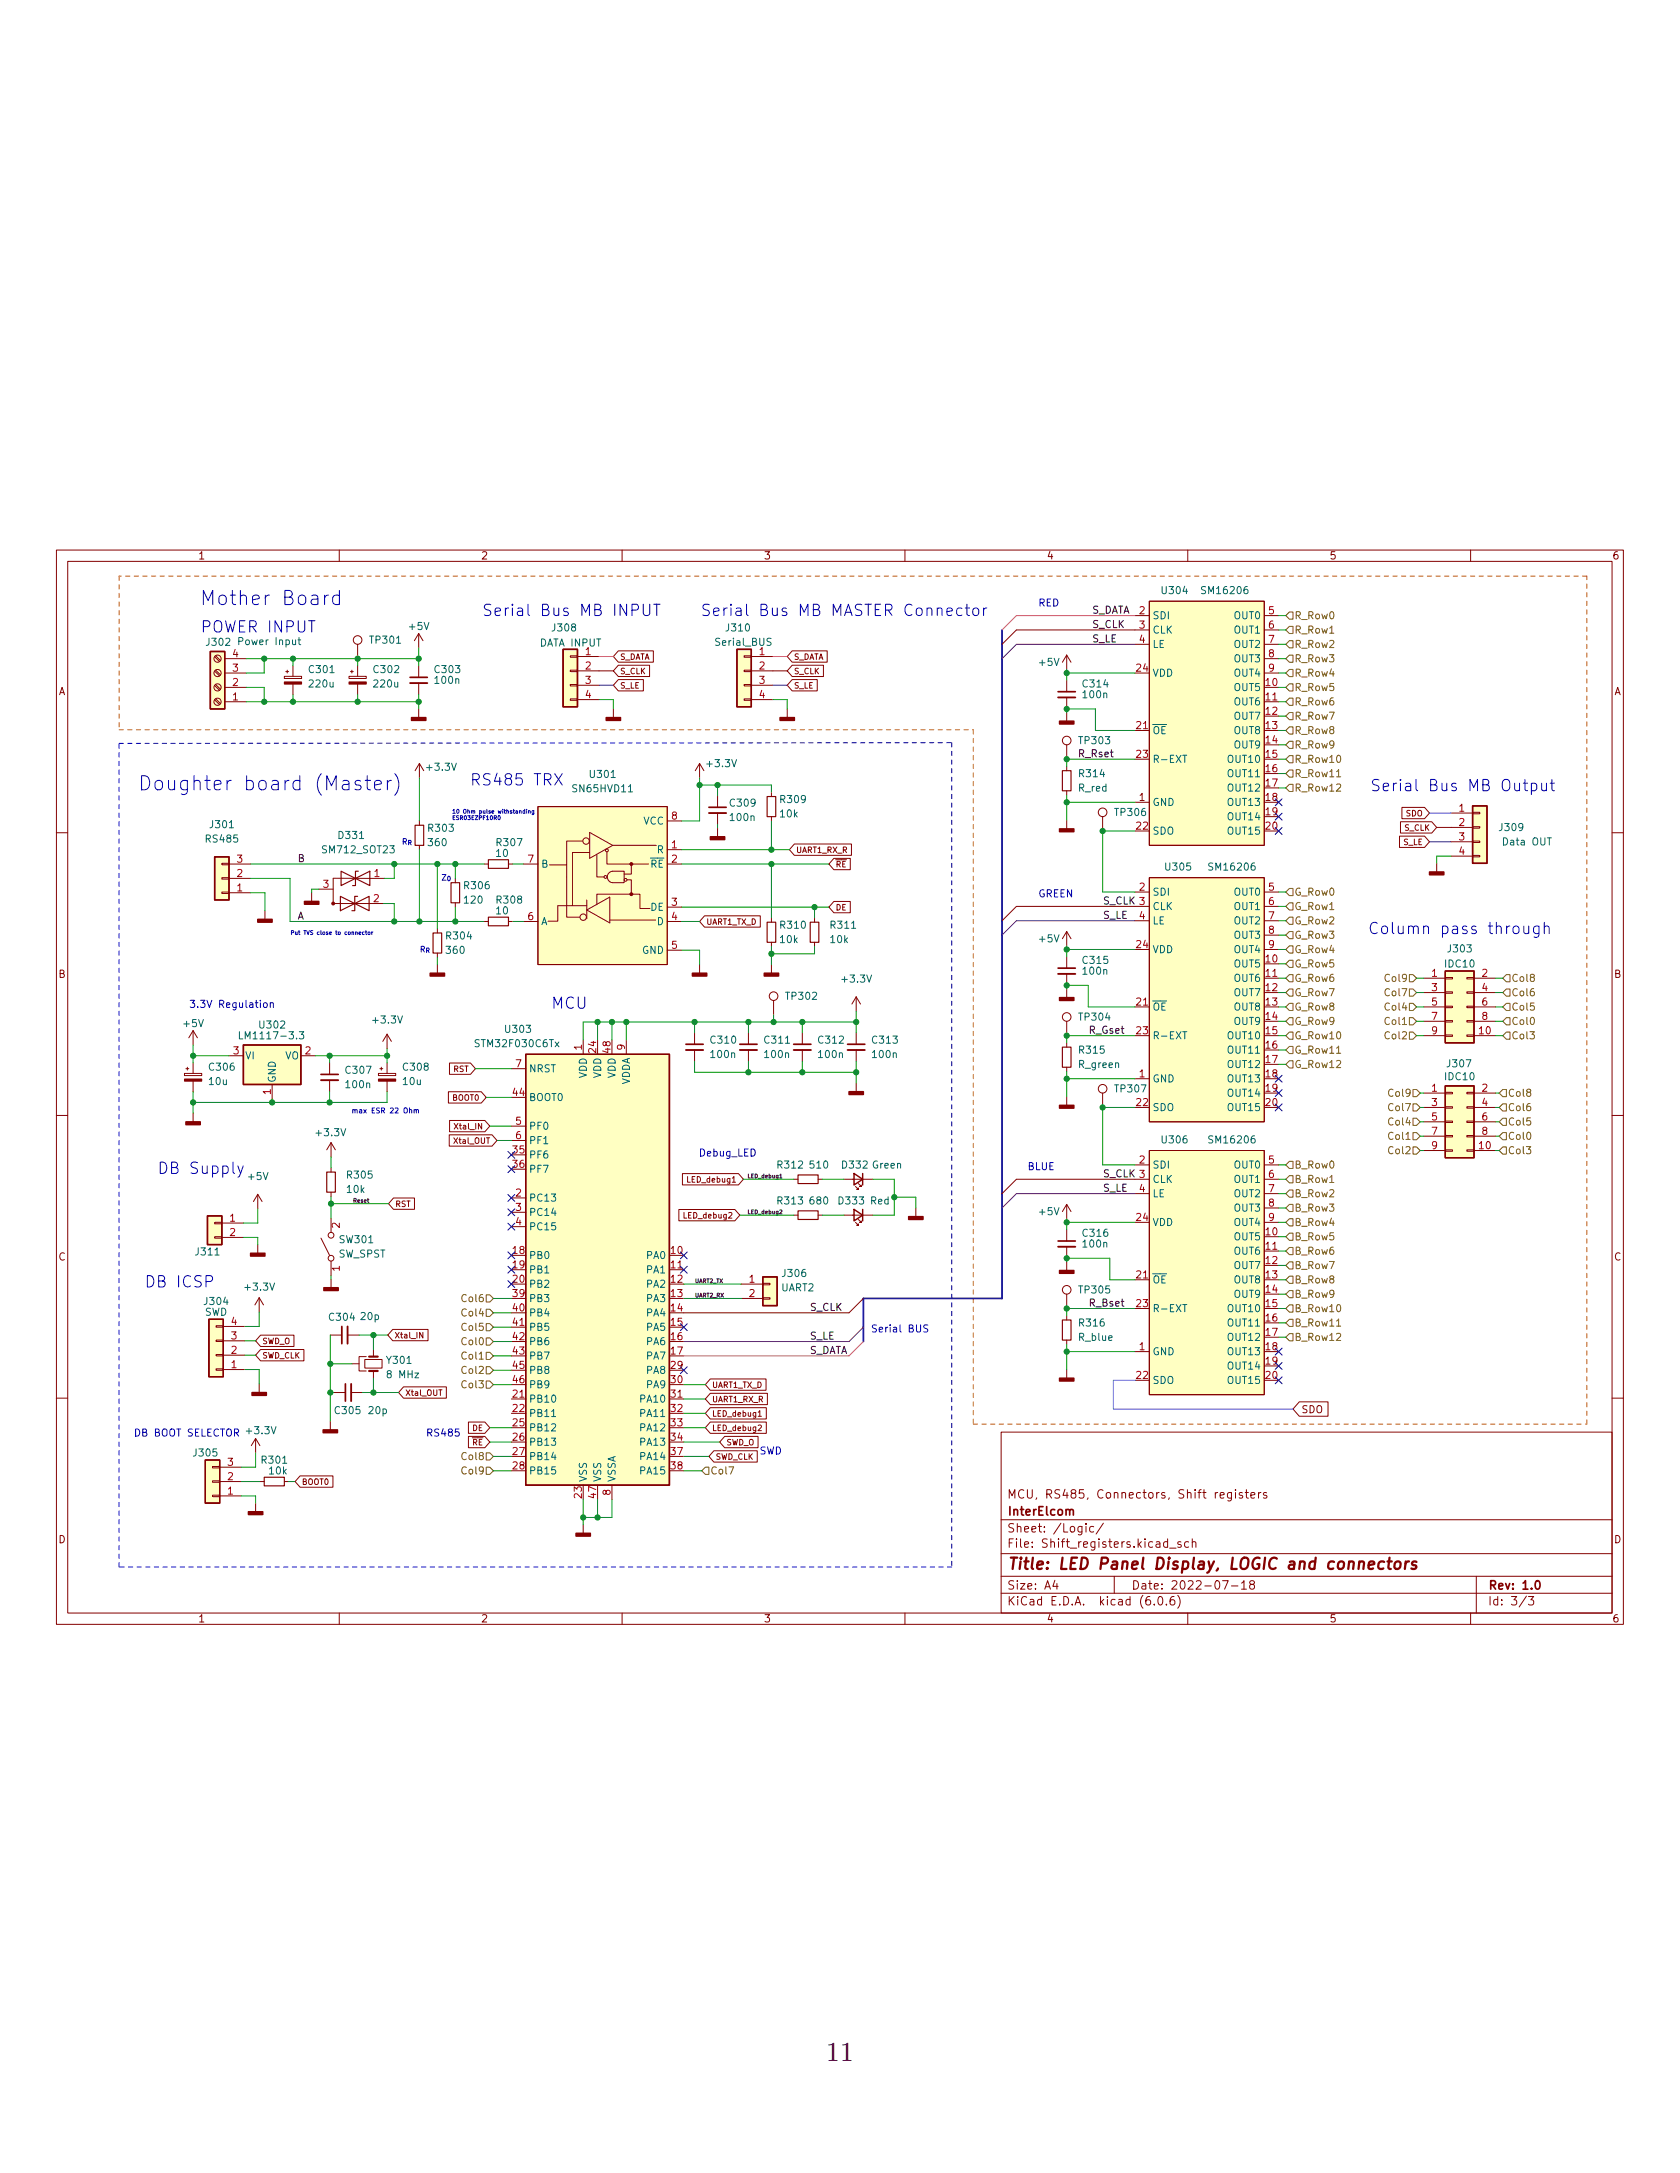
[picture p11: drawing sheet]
<svg xmlns="http://www.w3.org/2000/svg" width="216mm" height="279mm" viewBox="0 0 216 279" stroke-linecap="round" stroke-linejoin="round" font-family="sans-serif">
<defs><g id="words">
<text font-size="3.5" x="106.2" y="264.9">11</text>
<g font-size="2.5" fill="#0000c2">
<text x="25.6" y="77.8">Mother Board</text>
<text x="17.7" y="101.6">Doughter board (Master)</text>
</g>
<g font-size="2" fill="#0000c2">
<text x="25.7" y="81.3">POWER INPUT</text>
<text x="64.8" y="79.2">Serial Bus MB INPUT</text>
<text x="90" y="79.2">Serial Bus MB MASTER Connector</text>
<text x="60.4" y="101">RS485 TRX</text>
<text x="176" y="101.7">Serial Bus MB Output</text>
<text x="175.8" y="120.1">Column pass through</text>
<text x="70.8" y="129.7">MCU</text>
<text x="20.2" y="150.9">DB Supply</text>
<text x="18.5" y="165.5">DB ICSP</text>
</g>
<text font-size="2" fill="#840000" x="129.4" y="201.8">Title: LED Panel Display, LOGIC and connectors</text>
<g font-size="1.5" fill="#840000">
<text x="129.4" y="197">Sheet: /Logic/</text>
<text x="129.4" y="194.9">InterElcom</text>
<text x="129.4" y="192.7">MCU, RS485, Connectors, Shift registers</text>
<text x="129.4" y="199">File: Shift_registers.kicad_sch</text>
<text x="129.4" y="206.4">KiCad E.D.A. kicad (6.0.6)</text>
<text x="129.4" y="204.4">Size: A4</text>
<text x="145.4" y="204.4">Date: 2022-07-18</text>
<text x="191.2" y="204.4">Rev: 1.0</text>
<text x="191.2" y="206.4">Id: 3/3</text>
</g>
<g font-size="1.3" fill="#840000">
<text x="25.4" y="71.9">1</text>
<text x="61.8" y="71.9">2</text>
<text x="98.1" y="71.9">3</text>
<text x="134.5" y="71.9">4</text>
<text x="170.8" y="71.9">5</text>
<text x="207.2" y="71.9">6</text>
<text x="7.5" y="89.4">A</text>
<text x="207.4" y="89.4">A</text>
<text x="7.5" y="125.7">B</text>
<text x="207.4" y="125.7">B</text>
<text x="7.5" y="162.1">C</text>
<text x="207.4" y="162.1">C</text>
<text x="167.2" y="181.7">SDO</text>
<text x="7.5" y="198.4">D</text>
<text x="207.4" y="198.4">D</text>
<text x="25.4" y="208.6">1</text>
<text x="61.8" y="208.6">2</text>
<text x="98.1" y="208.6">3</text>
<text x="134.5" y="208.6">4</text>
<text x="170.8" y="208.6">5</text>
<text x="207.2" y="208.6">6</text>
</g>
<g font-size="1.3" fill="#0000c2">
<text x="133.4" y="78">RED</text>
<text x="133.4" y="115.4">GREEN</text>
<text x="24.3" y="129.6">3.3V Regulation</text>
<text x="90" y="148.7">Debug_LED</text>
<text x="132" y="150.4">BLUE</text>
<text x="111.9" y="171.3">Serial BUS</text>
<text x="17.2" y="184.7">DB BOOT SELECTOR</text>
<text x="55.3" y="184.7">RS485</text>
<text x="97.6" y="187">SWD</text>
</g>
<g font-size="1.3" fill="#006464">
<text x="149.4" y="76.4">U304</text>
<text x="154.6" y="76.4">SM16206</text>
<text x="26.6" y="83">J302</text>
<text x="30.9" y="82.9">Power Input</text>
<text x="47.6" y="82.8">TP301</text>
<text x="52.6" y="81">+5V</text>
<text x="69.4" y="83.1">DATA INPUT</text>
<text x="71.1" y="81.2">J308</text>
<text x="92.1" y="83">Serial_BUS</text>
<text x="93.4" y="81.2">J310</text>
<text x="148.1" y="79.6">SDI</text>
<text x="148.1" y="81.5">CLK</text>
<text x="148.1" y="83.3">LE</text>
<text x="158.7" y="79.6">OUT0</text>
<text x="158.7" y="81.5">OUT1</text>
<text x="158.7" y="83.3">OUT2</text>
<text x="39.8" y="86.5">C301</text>
<text x="39.8" y="88.4">220u</text>
<text x="48.1" y="86.5">C302</text>
<text x="48.1" y="88.4">220u</text>
<text x="56" y="86.5">C303</text>
<text x="56" y="87.9">100n</text>
<text x="133.6" y="85.6">+5V</text>
<text x="139.2" y="88.4">C314</text>
<text x="139.3" y="89.8">100n</text>
<text x="148.1" y="87">VDD</text>
<text x="158.7" y="88.8">OUT5</text>
<text x="158.7" y="85.2">OUT3</text>
<text x="158.7" y="87">OUT4</text>
<text x="138.8" y="95.7">TP303</text>
<text x="148.1" y="94.4">~{OE}</text>
<text x="158.7" y="90.7">OUT6</text>
<text x="158.7" y="92.5">OUT7</text>
<text x="158.7" y="94.4">OUT8</text>
<text x="55" y="99.1">+3.3V</text>
<text x="73.8" y="101.9">SN65HVD11</text>
<text x="75.9" y="100">U301</text>
<text x="91" y="98.6">+3.3V</text>
<text x="138.6" y="101.8">R_red</text>
<text x="138.8" y="99.9">R314</text>
<text x="148.1" y="98.1">R-EXT</text>
<text x="158" y="98.1">OUT10</text>
<text x="158" y="99.9">OUT11</text>
<text x="158" y="101.8">OUT12</text>
<text x="158.7" y="96.2">OUT9</text>
<text x="27.1" y="106.5">J301</text>
<text x="43.6" y="107.9">D331</text>
<text x="55.1" y="106.9">R303</text>
<text x="82.7" y="106">VCC</text>
<text x="93.9" y="103.7">C309</text>
<text x="93.9" y="105.6">100n</text>
<text x="100.3" y="105.1">10k</text>
<text x="100.4" y="103.2">R309</text>
<text x="143.4" y="104.9">TP306</text>
<text x="148.1" y="103.6">GND</text>
<text x="148.1" y="107.3">SDO</text>
<text x="158" y="103.6">OUT13</text>
<text x="158" y="105.5">OUT14</text>
<text x="158" y="107.3">OUT15</text>
<text x="192.8" y="106.8">J309</text>
<text x="26.5" y="108.3">RS485</text>
<text x="41.6" y="109.7">SM712_SOT23</text>
<text x="55.1" y="108.8">360</text>
<text x="63.8" y="110.2">10</text>
<text x="63.9" y="108.8">R307</text>
<text x="69.5" y="111.6">B</text>
<text x="82.6" y="111.6">~{RE}</text>
<text x="84.5" y="109.7">R</text>
<text x="149.9" y="111.9">U305</text>
<text x="155.6" y="111.9">SM16206</text>
<text x="193.3" y="108.7">Data OUT</text>
<text x="59.7" y="114.3">R306</text>
<text x="59.7" y="116.2">120</text>
<text x="63.8" y="117.6">10</text>
<text x="63.9" y="116.2">R308</text>
<text x="69.5" y="118.9">A</text>
<text x="83.6" y="117.1">DE</text>
<text x="84.5" y="118.9">D</text>
<text x="100.4" y="119.4">R310</text>
<text x="106.8" y="119.4">R311</text>
<text x="148.1" y="115.2">SDI</text>
<text x="148.1" y="117">CLK</text>
<text x="148.1" y="118.9">LE</text>
<text x="158.7" y="115.2">OUT0</text>
<text x="158.7" y="117">OUT1</text>
<text x="158.7" y="118.9">OUT2</text>
<text x="57.4" y="120.8">R304</text>
<text x="57.4" y="122.6">360</text>
<text x="82.5" y="122.6">GND</text>
<text x="100.3" y="121.3">10k</text>
<text x="106.8" y="121.3">10k</text>
<text x="133.6" y="121.2">+5V</text>
<text x="139.2" y="123.9">C315</text>
<text x="139.3" y="125.3">100n</text>
<text x="148.1" y="122.5">VDD</text>
<text x="158.7" y="124.4">OUT5</text>
<text x="158.7" y="120.7">OUT3</text>
<text x="158.7" y="122.5">OUT4</text>
<text x="185.8" y="124.4">IDC10</text>
<text x="186.2" y="122.5">J303</text>
<text x="48" y="131.6">+3.3V</text>
<text x="101.1" y="128.5">TP302</text>
<text x="108.3" y="126.3">+3.3V</text>
<text x="138.8" y="131.2">TP304</text>
<text x="148.1" y="129.9">~{OE}</text>
<text x="158.7" y="126.2">OUT6</text>
<text x="158.7" y="128.1">OUT7</text>
<text x="158.7" y="129.9">OUT8</text>
<text x="158.7" y="131.8">OUT9</text>
<text x="23.7" y="132.1">+5V</text>
<text x="27" y="137.7">C306</text>
<text x="31.4" y="133.6">LM1117-3.3</text>
<text x="31.5" y="136.2">VI</text>
<text x="33.4" y="132.2">U302</text>
<text x="36.6" y="136.2">VO</text>
<text x="51.9" y="137.7">C308</text>
<text x="61.3" y="134.6">STM32F030C6Tx</text>
<text x="65" y="132.8">U303</text>
<text x="67.9" y="137.9">NRST</text>
<text x="91.4" y="134.2">C310</text>
<text x="91.4" y="136">100n</text>
<text x="98.3" y="134.2">C311</text>
<text x="98.4" y="136">100n</text>
<text x="105.3" y="134.2">C312</text>
<text x="105.3" y="136">100n</text>
<text x="112.2" y="134.2">C313</text>
<text x="112.2" y="136">100n</text>
<text x="138.7" y="137.3">R_green</text>
<text x="138.8" y="135.5">R315</text>
<text x="148.1" y="133.6">R-EXT</text>
<text x="158" y="133.6">OUT10</text>
<text x="158" y="135.5">OUT11</text>
<text x="158" y="137.3">OUT12</text>
<text x="186.1" y="137.2">J307</text>
<text x="26.9" y="139.5">10u</text>
<text x="35.4" y="139.3" transform="rotate(-90 35.4 139.3)">GND</text>
<text x="44.5" y="138.1">C307</text>
<text x="44.5" y="139.9">100n</text>
<text x="51.8" y="139.5">10u</text>
<text x="67.9" y="141.6">BOOT0</text>
<text x="75.4" y="138.6" transform="rotate(-90 75.4 138.6)">VDD</text>
<text x="77.3" y="138.6" transform="rotate(-90 77.3 138.6)">VDD</text>
<text x="79.1" y="138.6" transform="rotate(-90 79.1 138.6)">VDD</text>
<text x="80.9" y="139.6" transform="rotate(-90 80.9 139.6)">VDDA</text>
<text x="143.4" y="140.5">TP307</text>
<text x="148.1" y="139.2">GND</text>
<text x="148.1" y="142.9">SDO</text>
<text x="158" y="139.2">OUT13</text>
<text x="158" y="141">OUT14</text>
<text x="158" y="142.9">OUT15</text>
<text x="185.8" y="138.9">IDC10</text>
<text x="40.8" y="146.1">+3.3V</text>
<text x="67.9" y="148.9">PF6</text>
<text x="67.9" y="145.3">PF0</text>
<text x="67.9" y="147.1">PF1</text>
<text x="149.4" y="147">U306</text>
<text x="155.6" y="147">SM16206</text>
<text x="32" y="151.7">+5V</text>
<text x="44.6" y="153.4">10k</text>
<text x="44.7" y="151.5">R305</text>
<text x="67.9" y="154.5">PC13</text>
<text x="67.9" y="150.8">PF7</text>
<text x="100" y="154.9">R313</text>
<text x="100" y="150.2">R312</text>
<text x="104.2" y="154.9">680</text>
<text x="104.2" y="150.2">510</text>
<text x="107.8" y="154.9">D333</text>
<text x="108.3" y="150.2">D332 Green</text>
<text x="111.9" y="154.9">Red</text>
<text x="148.1" y="150.2">SDI</text>
<text x="148.1" y="152.1">CLK</text>
<text x="148.1" y="153.9">LE</text>
<text x="158.7" y="150.2">OUT0</text>
<text x="158.7" y="152.1">OUT1</text>
<text x="158.7" y="153.9">OUT2</text>
<text x="158.7" y="155.8">OUT3</text>
<text x="25.2" y="161.4">J311</text>
<text x="43.5" y="161.7">SW_SPST</text>
<text x="43.7" y="159.8">SW301</text>
<text x="67.9" y="161.9">PB0</text>
<text x="67.9" y="156.3">PC14</text>
<text x="67.9" y="158.2">PC15</text>
<text x="83.2" y="161.9">PA0</text>
<text x="133.6" y="156.2">+5V</text>
<text x="139.2" y="159">C316</text>
<text x="139.3" y="160.4">100n</text>
<text x="148.1" y="157.6">VDD</text>
<text x="158.7" y="159.5">OUT5</text>
<text x="158.7" y="161.3">OUT6</text>
<text x="158.7" y="157.6">OUT4</text>
<text x="26.3" y="167.8">J304</text>
<text x="31.6" y="165.9">+3.3V</text>
<text x="67.9" y="163.7">PB1</text>
<text x="67.9" y="165.6">PB2</text>
<text x="67.9" y="167.4">PB3</text>
<text x="83.2" y="163.7">PA1</text>
<text x="83.2" y="165.6">PA2</text>
<text x="83.2" y="167.4">PA3</text>
<text x="100.4" y="166">UART2</text>
<text x="100.6" y="164.2">J306</text>
<text x="138.8" y="166.3">TP305</text>
<text x="148.1" y="165">~{OE}</text>
<text x="158.7" y="163.2">OUT7</text>
<text x="158.7" y="165">OUT8</text>
<text x="158.7" y="166.9">OUT9</text>
<text x="26.3" y="169.2">SWD</text>
<text x="42.4" y="169.8">C304</text>
<text x="46.4" y="169.7">20p</text>
<text x="67.9" y="169.3">PB4</text>
<text x="67.9" y="171.1">PB5</text>
<text x="67.9" y="173">PB6</text>
<text x="83.2" y="169.3">PA4</text>
<text x="83.2" y="171.1">PA5</text>
<text x="83.2" y="173">PA6</text>
<text x="138.7" y="172.4">R_blue</text>
<text x="138.8" y="170.6">R316</text>
<text x="148.1" y="168.7">R-EXT</text>
<text x="158" y="168.7">OUT10</text>
<text x="158" y="170.6">OUT11</text>
<text x="158" y="172.4">OUT12</text>
<text x="49.8" y="175.4">Y301</text>
<text x="49.9" y="177.2">8 MHz</text>
<text x="67.9" y="174.8">PB7</text>
<text x="67.9" y="176.6">PB8</text>
<text x="67.9" y="178.5">PB9</text>
<text x="83.2" y="174.8">PA7</text>
<text x="83.2" y="176.6">PA8</text>
<text x="83.2" y="178.5">PA9</text>
<text x="148.1" y="174.2">GND</text>
<text x="148.1" y="177.9">SDO</text>
<text x="158" y="174.2">OUT13</text>
<text x="158" y="176.1">OUT14</text>
<text x="158" y="177.9">OUT15</text>
<text x="31.8" y="184.4">+3.3V</text>
<text x="43.1" y="181.8">C305</text>
<text x="47.4" y="181.8">20p</text>
<text x="67.9" y="180.3">PB10</text>
<text x="67.9" y="182.2">PB11</text>
<text x="67.9" y="184">PB12</text>
<text x="67.9" y="185.9">PB13</text>
<text x="82.4" y="180.3">PA10</text>
<text x="82.4" y="182.2">PA11</text>
<text x="82.4" y="184">PA12</text>
<text x="82.4" y="185.9">PA13</text>
<text x="25" y="187.3">J305</text>
<text x="33.7" y="188.2">R301</text>
<text x="34.6" y="189.6">10k</text>
<text x="67.9" y="187.7">PB14</text>
<text x="67.9" y="189.6">PB15</text>
<text x="75.4" y="190.6" transform="rotate(-90 75.4 190.6)">VSS</text>
<text x="77.3" y="190.6" transform="rotate(-90 77.3 190.6)">VSS</text>
<text x="79.1" y="190.6" transform="rotate(-90 79.1 190.6)">VSSA</text>
<text x="82.4" y="187.7">PA14</text>
<text x="82.4" y="189.6">PA15</text>
</g>
<g font-size="1.3" fill="#0f0f0f">
<text x="140.3" y="80.7">S_CLK</text>
<text x="140.3" y="78.9">S_DATA</text>
<text x="140.3" y="82.6">S_LE</text>
<text x="138.5" y="97.4">R_Rset</text>
<text x="38.2" y="110.8">B</text>
<text x="38.2" y="118.2">A</text>
<text x="141.7" y="118.1">S_LE</text>
<text x="141.7" y="116.3">S_CLK 3</text>
<text x="139.9" y="132.9">R_Gset</text>
<text x="141.7" y="153.2">S_LE</text>
<text x="141.7" y="151.4">S_CLK 3</text>
<text x="139.9" y="168">R_Bset</text>
<text x="104" y="168.5">S_CLK</text>
<text x="104" y="172.2">S_LE</text>
<text x="104" y="174.1">S_DATA</text>
</g>
<g font-size="1.3" fill="#a90000">
<text x="146.4" y="79">2</text>
<text x="146.4" y="80.8">3</text>
<text x="146.4" y="82.7">4</text>
<text x="163" y="79">5</text>
<text x="163" y="80.8">6</text>
<text x="163" y="82.7">7</text>
<text x="29.9" y="88.2">2</text>
<text x="29.9" y="86.4">3</text>
<text x="29.9" y="84.5">4</text>
<text x="75.2" y="84.2">1</text>
<text x="75.2" y="86.1">2</text>
<text x="75.2" y="87.9">3</text>
<text x="75.2" y="89.8">4</text>
<text x="97.6" y="84.2">1</text>
<text x="97.6" y="86.1">2</text>
<text x="97.6" y="87.9">3</text>
<text x="97.6" y="89.8">4</text>
<text x="146.1" y="86.4">24</text>
<text x="162.7" y="88.2">10</text>
<text x="163" y="84.5">8</text>
<text x="163" y="86.4">9</text>
<text x="29.9" y="90">1</text>
<text x="146.1" y="93.7">21</text>
<text x="162.7" y="90">11</text>
<text x="162.7" y="91.9">12</text>
<text x="162.7" y="93.7">13</text>
<text x="162.7" y="95.6">14</text>
<text x="146.1" y="97.4">23</text>
<text x="162.7" y="97.4">15</text>
<text x="162.7" y="99.3">16</text>
<text x="162.7" y="101.1">17</text>
<text x="86.3" y="105.4">8</text>
<text x="146.1" y="106.7">22</text>
<text x="146.4" y="103">1</text>
<text x="162.7" y="103">18</text>
<text x="162.7" y="104.8">19</text>
<text x="162.7" y="106.7">20</text>
<text x="187.5" y="104.4">1</text>
<text x="187.5" y="106.2">2</text>
<text x="30.5" y="112.8">2</text>
<text x="30.5" y="110.9">3</text>
<text x="48.1" y="112.8">1</text>
<text x="67.9" y="110.9">7</text>
<text x="86.3" y="109.1">1</text>
<text x="86.3" y="110.9">2</text>
<text x="187.5" y="108">3</text>
<text x="187.5" y="109.9">4</text>
<text x="30.5" y="114.6">1</text>
<text x="41.5" y="114.1">3</text>
<text x="48" y="116">2</text>
<text x="67.9" y="118.3">6</text>
<text x="86.3" y="116.5">3</text>
<text x="86.3" y="118.3">4</text>
<text x="146.4" y="114.5">2</text>
<text x="146.4" y="118.2">4</text>
<text x="163" y="114.5">5</text>
<text x="163" y="116.4">6</text>
<text x="163" y="118.2">7</text>
<text x="86.3" y="122">5</text>
<text x="146.1" y="121.9">24</text>
<text x="162.7" y="123.7">10</text>
<text x="162.7" y="125.6">11</text>
<text x="163" y="120.1">8</text>
<text x="163" y="121.9">9</text>
<text x="184" y="125.6">1</text>
<text x="190.5" y="125.6">2</text>
<text x="146.1" y="129.3">21</text>
<text x="162.7" y="127.4">12</text>
<text x="162.7" y="129.3">13</text>
<text x="162.7" y="131.1">14</text>
<text x="184" y="127.4">3</text>
<text x="184" y="129.3">5</text>
<text x="184" y="131.1">7</text>
<text x="190.5" y="127.4">4</text>
<text x="190.5" y="129.3">6</text>
<text x="190.5" y="131.1">8</text>
<text x="30" y="135.6">3</text>
<text x="39.2" y="135.6">2</text>
<text x="66.3" y="137.2">7</text>
<text x="74.8" y="135" transform="rotate(-90 74.8 135)">1</text>
<text x="76.6" y="135.4" transform="rotate(-90 76.6 135.4)">24</text>
<text x="78.5" y="135.4" transform="rotate(-90 78.5 135.4)">48</text>
<text x="80.3" y="135" transform="rotate(-90 80.3 135)">9</text>
<text x="146.1" y="133">23</text>
<text x="162.7" y="133">15</text>
<text x="162.7" y="134.8">16</text>
<text x="162.7" y="136.7">17</text>
<text x="184" y="133">9</text>
<text x="190.1" y="133">10</text>
<text x="34.8" y="140.7" transform="rotate(-90 34.8 140.7)">1</text>
<text x="65.9" y="140.9">44</text>
<text x="146.1" y="142.2">22</text>
<text x="146.4" y="138.5">1</text>
<text x="162.7" y="138.5">18</text>
<text x="162.7" y="140.4">19</text>
<text x="162.7" y="142.2">20</text>
<text x="184" y="140.4">1</text>
<text x="184" y="142.2">3</text>
<text x="190.5" y="140.4">2</text>
<text x="190.5" y="142.2">4</text>
<text x="65.9" y="148.3">35</text>
<text x="66.3" y="144.6">5</text>
<text x="66.3" y="146.5">6</text>
<text x="146.4" y="149.6">2</text>
<text x="163" y="149.6">5</text>
<text x="184" y="144.1">5</text>
<text x="184" y="145.9">7</text>
<text x="184" y="147.7">9</text>
<text x="190.1" y="147.7">10</text>
<text x="190.5" y="144.1">6</text>
<text x="190.5" y="145.9">8</text>
<text x="65.9" y="150.1">36</text>
<text x="66.3" y="153.8">2</text>
<text x="66.3" y="155.7">3</text>
<text x="146.4" y="153.3">4</text>
<text x="163" y="151.4">6</text>
<text x="163" y="153.3">7</text>
<text x="163" y="155.1">8</text>
<text x="29.5" y="157.1">1</text>
<text x="29.5" y="158.9">2</text>
<text x="43.7" y="157.9" transform="rotate(-90 43.7 157.9)">2</text>
<text x="65.9" y="161.2">18</text>
<text x="66.3" y="157.5">4</text>
<text x="86.2" y="161.2">10</text>
<text x="146.1" y="157">24</text>
<text x="162.7" y="158.8">10</text>
<text x="162.7" y="160.7">11</text>
<text x="163" y="157">9</text>
<text x="43.7" y="163.4" transform="rotate(-90 43.7 163.4)">1</text>
<text x="65.9" y="163.1">19</text>
<text x="65.9" y="164.9">20</text>
<text x="65.9" y="166.8">39</text>
<text x="86.2" y="163.1">11</text>
<text x="86.2" y="164.9">12</text>
<text x="86.2" y="166.8">13</text>
<text x="96.3" y="164.9">1</text>
<text x="96.3" y="166.8">2</text>
<text x="146.1" y="164.4">21</text>
<text x="162.7" y="162.5">12</text>
<text x="162.7" y="164.4">13</text>
<text x="162.7" y="166.2">14</text>
<text x="29.7" y="172.2">3</text>
<text x="29.7" y="170.4">4</text>
<text x="65.9" y="168.6">40</text>
<text x="65.9" y="170.5">41</text>
<text x="65.9" y="172.3">42</text>
<text x="86.2" y="168.6">14</text>
<text x="86.2" y="170.5">15</text>
<text x="86.2" y="172.3">16</text>
<text x="146.1" y="168.1">23</text>
<text x="146.4" y="173.6">1</text>
<text x="162.7" y="168.1">15</text>
<text x="162.7" y="169.9">16</text>
<text x="162.7" y="171.8">17</text>
<text x="162.7" y="173.6">18</text>
<text x="29.7" y="175.9">1</text>
<text x="29.7" y="174.1">2</text>
<text x="65.9" y="179.7">21</text>
<text x="65.9" y="174.2">43</text>
<text x="65.9" y="176">45</text>
<text x="65.9" y="177.8">46</text>
<text x="86.2" y="174.2">17</text>
<text x="86.2" y="176">29</text>
<text x="86.2" y="177.8">30</text>
<text x="86.2" y="179.7">31</text>
<text x="146.1" y="177.3">22</text>
<text x="162.7" y="175.4">19</text>
<text x="162.7" y="177.3">20</text>
<text x="65.9" y="181.5">22</text>
<text x="65.9" y="183.4">25</text>
<text x="65.9" y="185.2">26</text>
<text x="86.2" y="181.5">32</text>
<text x="86.2" y="183.4">33</text>
<text x="86.2" y="185.2">34</text>
<text x="29.3" y="190.3">2</text>
<text x="29.3" y="188.5">3</text>
<text x="65.9" y="187.1">27</text>
<text x="65.9" y="188.9">28</text>
<text x="86.2" y="187.1">37</text>
<text x="86.2" y="188.9">38</text>
<text x="29.3" y="192.2">1</text>
<text x="74.8" y="192.6" transform="rotate(-90 74.8 192.6)">23</text>
<text x="76.6" y="192.6" transform="rotate(-90 76.6 192.6)">47</text>
<text x="78.5" y="192.2" transform="rotate(-90 78.5 192.2)">8</text>
</g>
<g font-size="1.3" fill="#725600">
<text x="166.3" y="81.5">R_Row1</text>
<text x="166.3" y="83.3">R_Row2</text>
<text x="166.3" y="79.6">R_Row0</text>
<text x="166.3" y="85.2">R_Row3</text>
<text x="166.3" y="87">R_Row4</text>
<text x="166.3" y="88.8">R_Row5</text>
<text x="166.3" y="94.4">R_Row8</text>
<text x="166.3" y="92.5">R_Row7</text>
<text x="166.3" y="90.7">R_Row6</text>
<text x="166.3" y="101.8">R_Row12</text>
<text x="166.3" y="96.2">R_Row9</text>
<text x="166.3" y="99.9">R_Row11</text>
<text x="166.3" y="98.1">R_Row10</text>
<text x="166.3" y="118.9">G_Row2</text>
<text x="166.3" y="115.2">G_Row0</text>
<text x="166.3" y="117">G_Row1</text>
<text x="166.3" y="124.4">G_Row5</text>
<text x="166.3" y="120.7">G_Row3</text>
<text x="166.3" y="122.5">G_Row4</text>
<text x="166.3" y="128.1">G_Row7</text>
<text x="166.3" y="131.8">G_Row9</text>
<text x="166.3" y="126.2">G_Row6</text>
<text x="166.3" y="129.9">G_Row8</text>
<text x="178.2" y="129.9">Col4</text>
<text x="178.2" y="131.8">Col1</text>
<text x="178.2" y="126.2">Col9</text>
<text x="178.2" y="128.1">Col7</text>
<text x="194.2" y="128.1">Col6</text>
<text x="194.2" y="131.8">Col0</text>
<text x="194.2" y="129.9">Col5</text>
<text x="194.2" y="126.2">Col8</text>
<text x="166.3" y="133.6">G_Row10</text>
<text x="166.3" y="135.5">G_Row11</text>
<text x="166.3" y="137.3">G_Row12</text>
<text x="178.2" y="133.6">Col2</text>
<text x="194.2" y="133.6">Col3</text>
<text x="178.7" y="142.9">Col7</text>
<text x="178.7" y="141">Col9</text>
<text x="193.7" y="142.9">Col6</text>
<text x="193.7" y="141">Col8</text>
<text x="178.7" y="144.7">Col4</text>
<text x="178.7" y="148.4">Col2</text>
<text x="178.7" y="146.5">Col1</text>
<text x="193.7" y="144.7">Col5</text>
<text x="193.7" y="148.4">Col3</text>
<text x="193.7" y="146.5">Col0</text>
<text x="166.3" y="150.2">B_Row0</text>
<text x="166.3" y="155.8">B_Row3</text>
<text x="166.3" y="153.9">B_Row2</text>
<text x="166.3" y="152.1">B_Row1</text>
<text x="166.3" y="157.6">B_Row4</text>
<text x="166.3" y="159.5">B_Row5</text>
<text x="166.3" y="161.3">B_Row6</text>
<text x="59.6" y="167.4">Col6</text>
<text x="166.3" y="163.2">B_Row7</text>
<text x="166.3" y="165">B_Row8</text>
<text x="166.3" y="166.9">B_Row9</text>
<text x="59.6" y="173">Col0</text>
<text x="59.6" y="169.3">Col4</text>
<text x="59.6" y="171.1">Col5</text>
<text x="166.3" y="170.6">B_Row11</text>
<text x="166.3" y="172.4">B_Row12</text>
<text x="166.3" y="168.7">B_Row10</text>
<text x="59.6" y="174.8">Col1</text>
<text x="59.6" y="176.6">Col2</text>
<text x="59.6" y="178.5">Col3</text>
<text x="59.6" y="187.7">Col8</text>
<text x="59.6" y="189.6">Col9</text>
<text x="91.2" y="189.6">Col7</text>
</g>
<g font-size="1" fill="#840000">
<text x="79.6" y="86.7">S_CLK</text>
<text x="79.6" y="88.5">S_LE</text>
<text x="79.6" y="84.8">S_DATA</text>
<text x="102" y="84.8">S_DATA</text>
<text x="102" y="88.5">S_LE</text>
<text x="102" y="86.7">S_CLK</text>
<text x="180.5" y="106.8">S_CLK</text>
<text x="180.7" y="105">SDO</text>
<text x="102.3" y="109.7">UART1_RX_R</text>
<text x="107.3" y="111.5">~{RE}</text>
<text x="180.4" y="108.6">S_LE</text>
<text x="90.7" y="118.9">UART1_TX_D</text>
<text x="107.3" y="117.1">DE</text>
<text x="58.3" y="137.8">RST</text>
<text x="58.2" y="141.5">BOOT0</text>
<text x="58.5" y="147.1">Xtal_OUT</text>
<text x="58.7" y="145.2">Xtal_IN</text>
<text x="50.7" y="155.2">RST</text>
<text x="88.5" y="152">LED_debug1</text>
<text x="88.1" y="156.7">LED_debug2</text>
<text x="33.7" y="172.8">SWD_O</text>
<text x="50.7" y="172.1">Xtal_IN</text>
<text x="33.7" y="174.7">SWD_CLK</text>
<text x="52" y="179.5">Xtal_OUT</text>
<text x="91.5" y="178.4">UART1_TX_D</text>
<text x="59.9" y="185.8">~{RE}</text>
<text x="60.7" y="184">DE</text>
<text x="91.5" y="184">LED_debug2</text>
<text x="91.5" y="180.3">UART1_RX_R</text>
<text x="91.5" y="182.1">LED_debug1</text>
<text x="93.3" y="185.8">SWD_O</text>
<text x="38.7" y="190.9">BOOT0</text>
<text x="91.9" y="187.7">SWD_CLK</text>
</g>
<g font-size="1" fill="#0000c2">
<text x="51.6" y="108.6">R_{R}</text>
<text x="56.7" y="113.2">Z_{0}</text>
<text x="53.9" y="122.4">R_{R}</text>
</g>
<text font-size=".9" fill="#0000c2" x="45.1" y="143.1">max ESR 22 Ohm</text>
<g font-size=".7" fill="#0000c2">
<text x="58.1" y="104.6">10 Ohm pulse withstanding</text>
<text x="58.1" y="105.4">ESR03EZPF10R0</text>
<text x="37.3" y="120.2">Put TVS close to connector</text>
</g>
<g font-size=".7" fill="#0f0f0f">
<text x="45.3" y="154.6">Reset</text>
<text x="96" y="151.5">LED_debug1</text>
<text x="96" y="156.1">LED_debug2</text>
<text x="89.3" y="165">UART2_TX</text>
<text x="89.3" y="166.8">UART2_RX</text>
</g>
</g></defs>
<g fill="none" stroke="#840000" stroke-width=".13">
<path d="M7.2 70.7h201.4v138.2h-201.4zM8.7 72.2h198.5v135.2h-198.5zM43.6 70.7v1.5M79.9 70.7v1.5M116.3 70.7v1.5M145.9 79.2h1.8M147.7 77.3h14.8v31.4h-14.8zM152.6 70.7v1.5M162.5 79.2h1.8M189 70.7v1.5M27.6 84.5l.6 .6M27.6 86.3l.6 .6"/>
<path d="M27.6 88.1l.6 .7M27.6 90l.6 .6M27.7 84.3l.6 .6M27.7 86.2l.6 .6M27.7 88l.6 .6M27.7 89.9l.6 .6M28.9 90.2h2.7M28.9 88.4h2.7M28.9 86.5h2.7M28.9 84.7h2.7M36.5 87h2.3v.2h-2.3zM36.7 86.4h.4"/>
<path d="M36.9 86.2v.3M37.6 85.6v1.4M37.6 88v1.3M44.9 87h2.2v.2h-2.2zM45 86.4h.4M45.2 86.2v.3M46 82.8v1.9M46 85.6v1.4M46 88v1.3M53.8 81.5l-.5 .9M53.8 81.5v1.8M53.8 85.6v1.5"/>
<path d="M53.8 87.8v1.5M53.8 91.2v1.1M53.8 81.5l.6 .9M53.9 98.2v1.8M53.9 98.2l-.6 .9M53.9 98.2l.6 .9M73.3 89.9h.9v.1h-.9zM73.3 88h.9v.2h-.9zM73.3 86.2h.9v.2h-.9zM73.3 84.3h.9v.2h-.9zM74.2 84.4h2.8M74.2 86.3h4.6"/>
<path d="M74.2 88.1h2.8M74.2 90h2.8M78.8 91.2v1.1M79.5 85.5h4v1.5h-4l-.7-.7zM79.5 87.4h3.2v1.4h-3.2l-.7-.7zM79.5 83.7h4.5v1.4h-4.5l-.7-.7zM89.9 98.2v1.8M89.9 98.2l-.5 .9M89.9 98.2l.6 .9M95.6 89.9h1v.1h-1zM95.6 88h1v.2h-1zM95.6 86.2h1v.2h-1z"/>
<path d="M95.6 84.3h1v.2h-1zM96.6 84.4h2.7M96.6 86.3h4.6M96.6 88.1h2.7M96.6 90h2.7M101.2 91.2v1.1M101.8 83.7h4.5v1.4h-4.5l-.6-.7zM101.8 87.4h3.2v1.4h-3.2l-.6-.7zM101.8 85.5h4v1.5h-4l-.6-.7zM137.1 84.2v1.9M137.1 87.5v1.4M137.1 89.7v1.5"/>
<path d="M137.1 91.6v1.1M137.1 95.8v1.8M137.1 98.5v.6M137.1 84.2l-.6 1M137.1 84.2l.5 1M145.9 93.9h1.8M145.9 82.8h1.8M147.7 81h-17.1l-1.8 1.8M162.5 90.2h1.8M162.5 86.5h1.8M162.5 84.7h1.8M162.5 81h1.8"/>
<path d="M162.5 82.8h1.8M7.2 107.1h1.5M28.5 111h.9v.2h-.9zM28.5 112.9h.9v.1h-.9zM28.5 114.7h.9v.2h-.9zM29.4 112.9h2.8M29.4 114.8h2.8M29.4 111.1h2.8M34 117.1v1.1M40 114.8v1.1M41 114.3h1.8M49.4 112.9h-6.6v3.3h6.5"/>
<path d="M53.9 105.6v.5M53.9 108.7v.5M56.2 119.4v.6M58.5 116.1v.5M62.2 111.1h.6M62.2 118.5h.6M65.3 111.1h.6M65.3 118.5h.6M67.3 111.1h1.8M67.3 118.5h1.8M69.1 103.7h16.7v20.3h-16.7zM71.7 116.5v1.9h-1.3"/>
<path d="M72.8 111.2v6.7h1.7M73.6 116.5h1.8M74.9 108.1h-2.1v3.1h-2.2M75.4 115.7v2.4M75.4 117l3-1.7v3.4zM75.8 109.6h-2.2v6.9h-1.9M75.8 107l2.9 1.7-2.9 1.7zM76.7 109.9v2.9h.9M76.7 116.3v-1.3h5.5v1.8h1.3M78 109.5v1.6h5.3M78.3 112.2l.4-.2h1.5v1.5h-1.5a.74 .74 0 0 1-.6-.5 .74 .74 0 0 1 .2-.8zM78.4 118.3h5.9"/>
<path d="M78.7 108.7h5.6M80.6 113.1h.5v1.9M81.1 111.1v1.3h-.9M85.8 111.1h1.8M85.8 109.2h1.8M85.8 116.6h1.8M85.8 118.5h1.8M85.8 105.6h1.8M90.5 117.8h7.2v1.4h-7.2l-.6-.7zM92.2 102.3v1.5M92.2 104.5v1.5M92.2 106.5v1.1"/>
<path d="M99.1 101.9v.5M99.1 105v.6M99.1 118v.6M102.1 108.5h7.3v1.5h-7.3l-.7-.8zM104.7 118v.6M107.2 115.9h2.1v1.5h-2.1l-.7-.8zM107.2 110.4h2.1v1.4h-2.1l-.7-.7zM137.1 101.7v.5M137.1 105.5v1.1M137.1 119.8v1.8M137.1 119.8l-.6 .9M137.1 119.8l.5 .9"/>
<path d="M141.7 105v1.8M145.9 114.7h1.8M145.9 118.4h1.8M145.9 103.2h1.8M147.7 112.9h14.8v31.3h-14.8zM147.7 116.5h-17.1l-1.8 1.9M162.5 114.7h1.8M162.5 116.5h1.8M162.5 118.4h1.8M179.9 107.5h3.2l.6 .7-.6 .8h-3.2zM180 105.7h4l.6 .7-.6 .7h-4zM180.2 103.8h2.9l.6 .7-.6 .8h-2.9z"/>
<path d="M184.6 111v1.1M184.6 106.4h4.6M186.5 104.5h2.7M186.5 108.2h2.7M186.5 110.1h2.7M189.2 110h1v.2h-1zM189.2 108.1h1v.2h-1zM189.2 106.3h1v.2h-1zM189.2 104.4h1v.2h-1zM207.2 107.1h1.4M23.7 138h2.2v.3h-2.2zM23.9 137.4h.4"/>
<path d="M24.1 137.2v.4M24.8 132.5v1.9M24.8 136.7v1.3M24.8 139v1.4M24.8 132.5l-.5 .9M24.8 132.5l.6 .9M29.4 135.7h1.9M35 139.4v1.9M38.7 135.7h1.8M42.4 136.7v1.4M42.4 138.9v1.5M48.6 138h2.3v.3h-2.3z"/>
<path d="M48.8 137.4h.4M49 137.2v.4M49.7 133l-.5 .9M49.7 133v1.8M49.7 136.7v1.3M49.7 139v1.4M49.7 133l.6 .9M56.2 122.5v.6M56.2 124v1.1M57.8 136.7h2.7l.6 .7-.6 .7h-2.7zM65.7 137.4h1.9M74.9 133.7v1.9"/>
<path d="M80.5 133.7v1.9M85.8 122.2h1.8M89.3 132.8v1.5M89.3 135v1.5M89.9 124v1.1M96.2 132.8v1.5M96.2 135v1.5M99.1 121.2v.5M99.1 124v1.1M99.4 128.6v1.9M103.1 132.8v1.5M103.1 135v1.5"/>
<path d="M104.7 121.2v.5M110 128.2v1.8M110 132.8v1.5M110 135v1.5M110 139.3v1.1M110 128.2l-.5 .9M110 128.2l.6 .9M137.1 123v1.5M137.1 125.2v1.5M137.1 127.2v1.1M137.1 131.3v1.9M137.1 134.1v.5"/>
<path d="M137.1 137.2v.6M145.9 138.7h1.8M145.9 129.5h1.8M162.5 125.8h1.8M162.5 120.2h1.8M162.5 122.1h1.8M183 125.8h2.7M183 129.5h2.7M183 133.2h2.7M183 127.6h2.7M183 131.3h2.7M185.7 133.1h1v.2h-1z"/>
<path d="M185.7 131.2h1v.2h-1zM185.7 129.4h1v.2h-1zM185.7 127.5h1v.2h-1zM185.7 125.7h1v.2h-1zM188.5 133.1h.9v.2h-.9zM188.5 131.2h.9v.2h-.9zM188.5 129.4h.9v.2h-.9zM188.5 127.5h.9v.2h-.9zM188.5 125.7h.9v.2h-.9zM189.4 125.8h2.8M189.4 129.5h2.8M189.4 133.2h2.8"/>
<path d="M189.4 127.6h2.8M189.4 131.3h2.8M7.2 143.4h1.5M24.8 143.1v1.1M27.6 159h.9v.2h-.9zM27.6 157.2h.9v.2h-.9zM28.5 157.3h2.8M28.5 159.1h2.8M33.1 153.6v1.8M33.1 153.6l-.5 .9M33.1 153.6l.6 .9M41.2 159.2l1.2 2.2"/>
<path d="M42.5 146.9l-.5 .9M42.5 146.9v1.9M42.5 150.1v.6M42.5 153.3v.5M42.5 156.6v1.9M42.5 146.9l.6 .9M50.6 154h2.7v1.5h-2.7l-.7-.7zM57.6 140.4h4.2l.7 .7-.7 .7h-4.2zM57.7 145.9h5.5l.7 .7-.7 .8h-5.5zM57.8 144.1h4.5l.6 .7-.6 .7h-4.5zM65.7 154h1.9M65.7 155.9h1.9"/>
<path d="M65.7 157.7h1.9M65.7 144.8h1.9M65.7 146.6h1.9M87.2 155.5h7.2l.7 .7-.7 .8h-7.2zM87.7 150.9h7.2l.6 .7-.6 .8h-7.2zM102 156.2h.6M102 151.6h.6M105.1 156.2h.6M105.1 151.6h.6M108.5 156.2h3.7M108.5 151.6h3.7M109.9 157.2l.4 .3h-.2h.2v-.1"/>
<path d="M109.9 152.5l.4 .4h-.2h.2v-.2M110.3 156.8l.4 .4h-.2h.2v-.2M110.3 152.2l.4 .3h-.2h.2v-.1M117.7 155.3v1.1M137.1 141v1.1M137.1 154.9v1.8M137.1 158.1v1.5M137.1 154.9l-.6 .9M137.1 154.9l.5 .9M141.7 140.5v1.9M145.9 149.8h1.8M145.9 153.5h1.8"/>
<path d="M147.7 147.9h14.8v31.4h-14.8zM147.7 151.6h-17.1l-1.8 1.9M162.5 151.6h1.8M162.5 149.8h1.8M162.5 153.5h1.8M162.5 155.3h1.8M162.5 157.2h1.8M183 140.5h2.7M183 147.9h2.7M183 142.4h2.7M183 144.2h2.7M183 146.1h2.7"/>
<path d="M185.7 147.8h1v.2h-1zM185.7 146h1v.2h-1zM185.7 144.1h1v.2h-1zM185.7 142.3h1v.2h-1zM185.7 140.5h1v.1h-1zM188.5 147.8h.9v.2h-.9zM188.5 146h.9v.2h-.9zM188.5 144.1h.9v.2h-.9zM188.5 142.3h.9v.2h-.9zM188.5 140.5h.9v.1h-.9zM189.4 140.5h2.8M189.4 147.9h2.8"/>
<path d="M189.4 142.4h2.8M189.4 144.2h2.8M189.4 146.1h2.8M207.2 143.4h1.4M7.2 179.8h1.5M27.8 170.5h.9v.1h-.9zM27.8 172.3h.9v.2h-.9zM27.8 174.2h.9v.1h-.9zM27.8 176h.9v.2h-.9zM28.7 176.1h2.8M28.7 174.2h2.8M28.7 172.4h2.8"/>
<path d="M28.7 170.6h2.8M33.1 160v1.1M33.3 166.9l-.5 .9M33.3 166.9v1.8M33.3 177.9v1.1M33.3 166.9l.6 .9M33.5 173.5h5.6v1.5h-5.6l-.7-.8zM33.5 171.7h4.3v1.4h-4.3l-.7-.7zM42.4 171.7h1.5M42.5 162.2v1.8M42.5 164.5v1.1M42.9 179h1.5"/>
<path d="M44.7 171.7h1.4M45.1 179h1.5M45.2 175.4h.9M46.9 174.8h2.2v1.1h-2.2zM47.1 174.4h-1v1.9h1M48 173.5v.9M48 176.3v.9M50.5 170.9h4.5v1.5h-4.5l-.7-.7zM51.9 178.3h5.5v1.5h-5.5l-.7-.8zM54.3 171.3v.7l-.4-.7v.7M65.7 179.9h1.9M65.7 170.6h1.9"/>
<path d="M86 163.3h1.9M86 179.9h1.9M91.3 179.2h7.3v1.4h-7.3l-.7-.7zM91.3 177.3h7.1v1.5h-7.1l-.7-.8zM95.3 165.1h2.7M95.3 167h2.7M98 166.9h1v.1h-1zM98 165h1v.2h-1zM111 167l-1.9 1.8h-21.2M137.1 160.3v1.5M137.1 162.2v1.2M137.1 166.4v1.8"/>
<path d="M137.1 169.2v.5M137.1 172.3v.6M137.1 176.1v1.1M145.9 173.8h1.8M145.9 164.6h1.8M162.5 160.9h1.8M207.2 179.8h1.4M27.3 188.6h.9v.1h-.9zM27.3 190.4h.9v.2h-.9zM27.3 192.2h.9v.2h-.9zM28.2 192.3h2.8M28.2 190.5h2.8"/>
<path d="M28.2 188.6h2.8M32.8 185v1.8M32.8 193.3v1.1M32.8 185l-.5 .9M32.8 185l.6 .9M33.4 190.5h.6M36.5 190.5h.6M38.6 189.8h4.2v1.4h-4.2l-.7-.7zM42.4 182.7v1.1M60.2 182.8h2.1l.6 .8-.6 .7h-2.1zM60.2 184.7h2.1l.6 .7-.6 .7h-2.1zM74.9 196v1.1"/>
<path d="M78.6 191v1.8M91.3 182.8h7.2v1.5h-7.2l-.7-.7zM91.3 181h7.2v1.5h-7.2l-.7-.8zM91.7 186.5h5.6v1.5h-5.6l-.6-.7zM93.1 184.7h4.3v1.4h-4.3l-.6-.7zM97.4 183.3l.3-.1 .2 .2-.5 .6h.5M97.4 181.6l.2-.2v.7M97.4 182.1h.5M128.7 184.1h78.5v23.3h-78.5zM128.7 199.8h78.5M128.7 195.4h78.5M139.6 195.9v.1"/>
<path d="M139.6 196.3v.7M140.6 196.3h-.4l-.2 .2v.3l.1 .1h.5M141.8 195.8l-.9 1.4M150.1 198.3l-.4-.1-.2 .2v.3l.1 .2h.5M150.1 197.9v1.1M150.3 199.1h.8M151.8 198.3l-.3-.1-.1 .2v.1l.4 .1v.3h-.4M152.8 198.3l-.4-.1-.2 .2v.3l.1 .2h.5M153.2 198.3l.2-.1 .2 .1 .1 .7M153.2 197.9v1.1M158.3 191.9v.9l-.3 .2-.2-.1M158.3 192l-.4-.1-.2 .2v.3l.1 .2h.5"/>
<path d="M158.8 191.5v.1M158.8 191.9v.7M159.7 192l-.3-.1-.2 .2 .1 .1 .4 .1v.3h-.5M160 191.9h.4M160.2 191.5v1l.2 .1M160.7 192.3l.6-.1-.1-.2-.3-.1-.2 .2 .1 .5h.4M161.7 191.9v.7M162 191.9l-.2 .1-.1 .1M162.8 192l-.3-.1-.1 .2v.1l.4 .1v.3h-.4M167 180.2h3.7v1.9h-3.7l-.8-.9zM43.6 207.4v1.5M79.9 207.4v1.5"/>
<path d="M116.3 207.4v1.5M128.7 204.9h78.5M128.7 202.7h78.5M135.6 203.2l-.3 .8h.7M135.8 203.6v.7M143.2 202.7v2.2M148.3 206.3v.1M149 205.3h.1a.59 .59 0 0 1 .4 .4 .59 .59 0 0 1-.2 .6l-.1 .1a.59 .59 0 0 1-.5-.5 .59 .59 0 0 1 .3-.6zM149.9 206.3v.1M150.9 205.3a.43 .43 0 0 0-.5 .4v.5l.1 .1 .3 .1 .1-.1 .1-.4-.1-.2h-.3l-.2 .2M151.4 205.1a1.25 1.25 0 0 1 0 1.7M152.6 207.4v1.5"/>
<path d="M157.1 203.2h.7l-.4 1.1M158.3 203.9h.8M159.6 203.6l.3-.4v1.1M159.6 204.3h.6M160.8 203.7l-.2-.2v-.2l.2-.1 .3 .1 .1 .1v.2l-.5 .2-.1 .1v.3l.2 .1h.3l.1-.2v-.3l-.2-.1M189 207.4v1.5M189.7 202.7v4.7M196.2 205.2l-1 1.4M196.4 205.3h.7l-.4 .4 .3 .1v.5l-.1 .1h-.3l-.2-.1"/>
<circle cx="28" cy="86.5" r=".46"/>
<circle cx="28" cy="84.7" r=".46"/>
<circle cx="28" cy="90.2" r=".46"/>
<circle cx="28" cy="88.4" r=".46"/>
<circle cx="46" cy="82.3" r=".55"/>
<circle cx="137.1" cy="95.2" r=".55"/>
<circle cx="74.9" cy="117.9" r=".41"/>
<circle cx="75.3" cy="108.1" r=".41"/>
<circle cx="77.8" cy="112.8" r=".18"/>
<circle cx="78" cy="109.3" r=".18"/>
<circle cx="80.4" cy="113.1" r=".18"/>
<circle cx="141.7" cy="104.4" r=".55"/>
<circle cx="99.4" cy="128.1" r=".55"/>
<circle cx="137.1" cy="130.8" r=".55"/>
<circle cx="141.7" cy="140" r=".55"/>
<circle cx="42.5" cy="158.8" r=".37"/>
<circle cx="42.5" cy="161.8" r=".37"/>
<circle cx="137.1" cy="165.8" r=".55"/>
</g>
<g fill="none" stroke="#840000" stroke-width=".22">
<path d="M52.7 87.1h2.2M136 88.9h2.2M91.1 103.8h2.2M41.2 138.1h2.3M88.2 134.3h2.2M95.1 134.3h2.2M102 134.3h2.2M108.9 134.3h2.2M136 124.5h2.2M136 159.6h2.2M43.9 170.6v2.2M44.4 177.9v2.3"/>
<path d="M137.5 194.2l.1-.1h.3v.7M197.4 203.3l.1-.1a.59 .59 0 0 1 .5 .5 .59 .59 0 0 1-.2 .6h-.1a.59 .59 0 0 1-.5-.4 .59 .59 0 0 1 .2-.6z"/>
</g>
<path d="M175.9 201.2l.7-.1v-.3h-.2h-.4l-.1 .7 .1 .2h.5M177.9 200.8a.48 .48 0 0 0-.7 .2l-.1 .5 .1 .2h.2h.4M178.3 200.8h.6M178.6 200.3l-.2 1.2 .1 .2h.2M179.3 200.9a.38 .38 0 0 1 .4-.1 .38 .38 0 0 1 .3 .2l-.1 .5a.4 .4 0 0 1-.3 .2 .4 .4 0 0 1-.4-.2zM180.7 200.8l-.2 .9M181.1 200.8h-.3l-.2 .2M182 200.8a.35 .35 0 0 0-.5 .2v.2l.5 .1v.2l-.1 .2h-.1h-.4" fill="none" stroke="#840000" stroke-width=".29"/>
<g fill="none" stroke="#840000" stroke-width=".18">
<path d="M27 83.8h1.9v7.4h-1.9zM72.4 83.5h1.8v7.4h-1.8zM94.7 83.5h1.9v7.4h-1.9zM27.6 110.2h1.8v5.5h-1.8zM189.2 103.6h1.9v7.4h-1.9zM31.3 134.4h7.4v5h-7.4zM67.6 135.6h18.4v55.4h-18.4zM185.7 124.9h3.7v9.2h-3.7zM185.7 139.6h3.7v9.3h-3.7zM26.7 156.3h1.8v3.7h-1.8zM109.8 155.5l1.1 .7-1.1 .8zM109.8 150.9l1.1 .7-1.1 .8z"/>
<path d="M110.9 150.9v1.5M110.9 155.5v1.5M26.8 169.6h1.9v7.4h-1.9zM98 164.2h1.9v3.7h-1.9zM26.4 187.7h1.8v5.6h-1.8z"/>
</g>
<g fill="none" stroke="#840000" stroke-width=".15">
<path d="M136.5 99.1h1.1v2.6h-1.1zM43.7 115.3l3.7 1.8v-1.8l-3.7 1.8zM43.8 112l3.7 1.9v-1.9l-3.7 1.9zM46 115.3h-.4v1.8h-.4M46.1 112h-.4v1.9h-.4M53.3 106.1h1.2v2.6h-1.2zM55.7 120h1.1v2.5h-1.1zM58 113.5h1.1v2.6h-1.1zM62.8 117.9h2.5v1.1h-2.5zM62.8 110.5h2.5v1.1h-2.5zM98.6 118.6h1.1v2.6h-1.1zM98.6 102.4h1.1v2.6h-1.1z"/>
<path d="M104.1 118.6h1.1v2.6h-1.1zM136.5 134.6h1.1v2.6h-1.1zM42 150.7h1.1v2.6h-1.1zM102.6 155.7h2.5v1.1h-2.5zM102.6 151.1h2.5v1.1h-2.5zM136.5 169.7h1.1v2.6h-1.1zM34 189.9h2.5v1.1h-2.5z"/>
</g>
<g fill="#ffffc2" stroke="#ffffc2" stroke-width=".13">
<path d="M98 164.2h1.9v3.7h-1.9z"/>
<path d="M67.6 135.6h18.4v55.4h-18.4z"/>
<path d="M26.4 187.7h1.8v5.6h-1.8z"/>
<path d="M147.7 147.9h14.8v31.4h-14.8z"/>
<path d="M147.7 112.9h14.8v31.3h-14.8z"/>
<path d="M189.2 103.6h1.9v7.4h-1.9z"/>
<path d="M31.3 134.4h7.4v5h-7.4z"/>
<path d="M26.8 169.6h1.9v7.4h-1.9z"/>
<path d="M27.6 110.2h1.8v5.5h-1.8z"/>
<path d="M27 83.8h1.9v7.4h-1.9z"/>
<path d="M94.7 83.5h1.9v7.4h-1.9z"/>
<path d="M72.4 83.5h1.8v7.4h-1.8z"/>
<path d="M69.1 103.7h16.7v20.3h-16.7z"/>
<path d="M26.7 156.3h1.8v3.7h-1.8z"/>
<path d="M185.7 124.9h3.7v9.2h-3.7z"/>
<path d="M185.7 139.6h3.7v9.3h-3.7z"/>
<path d="M147.7 77.3h14.8v31.4h-14.8z"/>
</g>
<g fill="#840000" stroke="#840000" stroke-width=".18">
<path d="M109.1 140.4h1.9v.3h-1.9z"/>
<path d="M116.8 156.4h1.8v.4h-1.8z"/>
<path d="M39.1 115.9h1.9v.4h-1.9z"/>
<path d="M89 125.1h1.8v.4h-1.8z"/>
<path d="M98.2 125.1h1.9v.4h-1.9z"/>
<path d="M31.9 194.4h1.9v.3h-1.9z"/>
<path d="M74 197.1h1.9v.4h-1.9z"/>
<path d="M183.7 112.1h1.9v.4h-1.9z"/>
<path d="M33.1 118.2h1.9v.4h-1.9z"/>
<path d="M136.2 163.4h1.8v.3h-1.8z"/>
<path d="M136.2 177.2h1.8v.4h-1.8z"/>
<path d="M91.3 107.6h1.8v.4h-1.8z"/>
<path d="M136.2 106.6h1.8v.3h-1.8z"/>
<path d="M136.2 92.7h1.8v.4h-1.8z"/>
<path d="M100.2 92.3h1.9v.3h-1.9z"/>
<path d="M77.9 92.3h1.8v.3h-1.8z"/>
<path d="M23.9 144.2h1.8v.4h-1.8z"/>
<path d="M32.2 161.1h1.8v.4h-1.8z"/>
<path d="M136.2 128.3h1.8v.3h-1.8z"/>
<path d="M52.9 92.3h1.8v.3h-1.8z"/>
<path d="M41.6 165.6h1.9v.3h-1.9z"/>
<path d="M41.5 183.8h1.9v.4h-1.9z"/>
<path d="M32.4 179h1.8v.4h-1.8z"/>
<path d="M136.2 142.1h1.8v.4h-1.8z"/>
<path d="M55.3 125.1h1.8v.4h-1.8z"/>
</g>
<path d="M52.7 87.8h2.2M136 89.7h2.2M91.1 104.5h2.2M41.2 138.9h2.3M88.2 135h2.2M95.1 135h2.2M102 135h2.2M108.9 135h2.2M136 125.2h2.2M44.7 170.6v2.2M45.1 177.9v2.3M136 160.3h2.2" fill="none" stroke="#840000" stroke-width=".24"/>
<path d="M38.3 82.3h.3M38.4 82v.8l.2 .1M152 97.1h.5M30.8 132.7v.9h.4M38.5 132.7h.5l-.3 .3 .3 .1v.4l-.1 .1-.4-.1M152 132.7h.5M152 167.7h.5M70.9 182.1h.5" fill="none" stroke="#006464" stroke-width=".13"/>
<path d="M47.4 176.3h1.1M47.4 174.4h1.1" fill="none" stroke="#840000" stroke-width=".28"/>
<g fill="#840000" stroke="#840000" stroke-width=".13">
<path d="M48.6 138.7h2.3v.3h-2.3z"/>
<path d="M23.7 138.7h2.2v.3h-2.2z"/>
<path d="M44.9 87.7h2.2v.3h-2.2z"/>
<path d="M36.5 87.7h2.3v.3h-2.3z"/>
<circle cx="42.8" cy="116.2" r=".18"/>
<circle cx="81.1" cy="115" r=".18"/>
<circle cx="81.1" cy="111.1" r=".18"/>
</g>
<g fill="none" stroke="#725600" stroke-width=".13">
<path d="M165.7 78.7h.5v.9h-.5l-.5-.4zM165.7 80.5h.5v1h-.5l-.5-.5zM165.7 84.2h.5v1h-.5l-.5-.5zM165.7 82.4h.5v.9h-.5l-.5-.5zM165.7 86.1h.5v.9h-.5l-.5-.5zM165.7 93.5h.5v.9h-.5l-.5-.5zM165.7 91.6h.5v.9h-.5l-.5-.4zM165.7 89.8h.5v.9h-.5l-.5-.5zM165.7 87.9h.5v.9h-.5l-.5-.4zM165.7 95.3h.5v.9h-.5l-.5-.4zM165.7 99h.5v.9h-.5l-.5-.4zM165.7 97.2h.5v.9h-.5l-.5-.5z"/>
<path d="M171.8 99.9h.5M165.7 117.9h.5v1h-.5l-.5-.5zM165.7 100.8h.5v1h-.5l-.5-.5zM165.7 114.2h.5v1h-.5l-.5-.5zM165.7 119.8h.5v.9h-.5l-.5-.5zM165.7 116.1h.5v.9h-.5l-.5-.5zM165.2 135l.5-.5h.5v1h-.5zM165.7 132.7h.5v.9h-.5l-.5-.4zM165.7 127.2h.5v.9h-.5l-.5-.5zM165.7 130.9h.5v.9h-.5l-.5-.5zM165.7 125.3h.5v.9h-.5l-.5-.4zM165.7 129h.5v.9h-.5l-.5-.4z"/>
<path d="M165.7 136.4h.5v.9h-.5l-.5-.4zM165.7 123.5h.5v.9h-.5l-.5-.5zM165.7 121.6h.5v.9h-.5l-.5-.4zM171.8 135.4h.5M181.1 129h.5l.4 .5-.4 .4h-.5zM181.1 130.9h.5l.4 .4-.4 .5h-.5zM181.1 132.7h.5l.4 .5-.4 .4h-.5zM181.1 125.3h.5l.4 .5-.4 .4h-.5zM181.1 127.2h.5l.4 .4-.4 .5h-.5zM193.6 132.7h.4v.9h-.4l-.5-.4zM193.6 127.2h.4v.9h-.4l-.5-.5zM193.6 130.9h.4v.9h-.4l-.5-.5z"/>
<path d="M193.6 129h.4v.9h-.4l-.5-.4zM193.6 125.3h.4v.9h-.4l-.5-.4zM165.7 156.7h.5v.9h-.5l-.5-.4zM165.7 149.3h.5v.9h-.5l-.5-.4zM165.7 154.9h.5v.9h-.5l-.5-.5zM165.7 153h.5v.9h-.5l-.5-.4zM165.7 151.2h.5v.9h-.5l-.5-.5zM165.7 158.6h.5v.9h-.5l-.5-.5zM170.9 152h.5M181.6 143.8h.4l.5 .4-.5 .5h-.4zM181.6 147.5h.4l.5 .4-.5 .5h-.4zM181.6 141.9h.4l.5 .5-.5 .5h-.4z"/>
<path d="M181.6 145.6h.4l.5 .5-.5 .4h-.4zM181.6 140.1h.4l.5 .4-.5 .5h-.4zM192.7 142.4l.4-.5h.5v1h-.5zM192.7 140.5l.4-.4h.5v.9h-.5zM193.1 143.8h.5v.9h-.5l-.4-.5zM193.1 147.5h.5v.9h-.5l-.4-.5zM193.1 145.6h.5v.9h-.5l-.4-.4zM62.5 172h.4l.5 .5-.5 .5h-.4zM62.5 173.9h.4l.5 .4-.5 .5h-.4zM62.5 168.3h.4l.5 .5-.5 .5h-.4zM62.5 175.7h.4l.5 .5-.5 .4h-.4zM62.5 177.6h.4l.5 .4-.5 .5h-.4z"/>
<path d="M62.5 166.5h.4l.5 .5-.5 .4h-.4zM62.5 170.2h.4l.5 .4-.5 .5h-.4zM165.7 169.6h.5v1h-.5l-.5-.5zM165.7 171.5h.5v.9h-.5l-.5-.5zM165.7 162.2h.5v1h-.5l-.5-.5zM165.7 164.1h.5v.9h-.5l-.5-.4zM165.7 165.9h.5v1h-.5l-.5-.5zM165.7 160.4h.5v.9h-.5l-.5-.4zM165.7 167.8h.5v.9h-.5l-.5-.5zM171.8 171.5l.3-.1 .2 .3-.6 .7h.6M171.8 170.5h.5M171.9 167.8l.1-.1a.49 .49 0 0 1 .3 .5 .49 .49 0 0 1-.3 .5 .61 .61 0 0 1-.1-.9z"/>
<path d="M62.5 186.8h.4l.5 .5-.5 .4h-.4zM62.5 188.6h.4l.5 .5-.5 .5h-.4zM90.6 188.6h.5v1h-.5l-.4-.5z"/>
</g>
<path d="M47.2 154.3h.2M47.3 154.1v.4l.1 .1M100.2 155.6h.2l.1 .1-.3 .4h.3M100.2 151.1l.1-.1v.5M100.2 151.5h.3" fill="none" stroke="#0f0f0f" stroke-width=".13"/>
<g fill="none" stroke="#0000c2" stroke-width=".13">
<path d="M42.2 76.5a.46 .46 0 0 0-.5 .4M43.6 76.6l-.5-.1-.3 .4v.5l.1 .2 .2 .1 .5-.1M43.6 75.9v1.8M63.1 77.8l-.6-.1a.35 .35 0 0 0-.3 .3 .35 .35 0 0 0 .3 .4 .53 .53 0 0 1 .6 .3 .37 .37 0 0 1-.3 .4h-.6M63.6 78.7l.7-.2v-.3h-.5l-.2 .2 .1 .7h.1h.5M123.6 78.2h-.4l-.3 .3v.4l.2 .2h.1h.4M124 78.2h.6M124.3 77.7v1.2v.2h.3M125.1 78.3a.39 .39 0 0 1 .4-.1 .39 .39 0 0 1 .3 .3v.4a.39 .39 0 0 1-.4 .3 .39 .39 0 0 1-.4-.3zM126.4 78.2v.9M126.8 78.2a.37 .37 0 0 0-.4 .3M47.2 99.7v1.6l.1 .2 .3 .1"/>
<path d="M50.7 99.5a2.08 2.08 0 0 1 0 2.7M71.3 99.5l1 1.4M72.3 99.5l-1 1.4M46.1 120l.3-.1-.1-.1-.2 .1 .1 .2h.1M46.3 100.4l-.4-.1-.3 .3 .1 .3 .6 .1 .1 .2-.1 .3-.2 .1-.5-.1M46.8 119.8h-.1l-.1 .1v.2h.2M46.9 100.3h.7M47 119.8h.1M47 119.7v.4l.1 .1M47.3 119.8l.3 .1-.1 .3-.2-.1zM47.8 119.8v.4M47.9 119.8l-.1 .1"/>
<path d="M48.1 100.9l.9-.1-.1-.4-.5-.1-.3 .3v.7l.1 .2 .2 .1 .5-.1M49.8 100.3v1.3M50.3 100.3a.46 .46 0 0 0-.5 .4M64 104.9h.1a.23 .23 0 0 1 .2 .2 .23 .23 0 0 1-.3 .2zM66.8 104.3h.2v.3M67.4 104.3l-.1-.1-.1 .1v.2h.2M67.4 104.1v.5M67.7 104.1h.1M67.7 104.2v.4M67.9 104.3h.2v.3M67.9 104.2v.4M68.6 104.2v.4l-.2 .1"/>
<path d="M68.6 104.3l-.1-.1-.1 .1v.2h.2M195.8 100.7h.5M195.8 119.1l.1 .9a.4 .4 0 0 0 .6-.1M196 100.2v1.3v.1l.3 .1M196.5 119.1v.9M196.8 100.8l.4-.1 .3 .3v.4l-.1 .2-.2 .1-.4-.1M196.8 100.7v1.5M197.8 119.1v1.2a.39 .39 0 0 1-.7 .2M197.8 119.1h-.4l-.3 .3v.4l.1 .2h.2h.4M198.1 100.7l.1 .9a.4 .4 0 0 0 .5-.1M198.5 119.2a.36 .36 0 0 1 .6 .1v.7M198.5 118.6v1.4"/>
<path d="M198.7 100.7v1M199.2 100.7h.6M199.4 100.2v1.3l.1 .1 .3 .1M33.9 129l.3-.1 .1 .2v.3l-.1 .1h-.3v-.1zM34.7 129l.2-.1 .2 .1v.5M34.7 128.9v.6M30.6 149.9l.3 1M31.3 149.9l-.5 1.3-.2 .2M52.6 142.7h.3v.4M53.2 142.7h.3v.4M53.2 142.7v.4M53.5 142.8l.1-.1h.2v.4"/>
<path d="M26.5 164.8h.5a.39 .39 0 0 0 .3-.4 .39 .39 0 0 0-.3-.4h-.5v1.5M119.2 170.4l-.3-.1-.2 .1v.3l.4 .2 .1 .2-.1 .2-.4-.1M30.1 184.2h.5l.1-.2-.1-.2-.5-.1v1M30.4 184.2l.3 .5M55 184.2h.4l.1-.2v-.2l-.5-.1v1"/>
</g>
<path d="M15.3 95.6l107-.1M122.3 95.5v106M15.3 201.5v-106M122.3 201.5h-107" fill="none" stroke="#0000c2" stroke-width=".13" stroke-dasharray=".6 .6"/>
<path d="M15.3 74.1v19.7M203.9 74.1h-188.6M15.3 93.8h109.8M125.1 93.8v89.3M125.1 183.1h78.8M203.9 183.1v-109" fill="none" stroke="#c60" stroke-width=".13" stroke-dasharray=".6 .6"/>
<path d="M128.8 81v74.3M128.8 155.4v11.6h-17.8v5.5" fill="none" stroke="#000084" stroke-width=".22"/>
<path d="M77 88.1h1.8M99.3 88.1h1.9M145.9 82.8h-15.3l-1.8 1.9M145.9 118.4h-15.3l-1.8 1.8M183.7 108.2h2.8M145.9 153.5h-15.3l-1.8 1.8M111 170.6l-1.9 1.9h-21.2" fill="none" stroke="#840084" stroke-width=".13"/>
<g fill="none" stroke="#009600" stroke-width=".13">
<path d="M164.3 79.2h.9M31.6 90.2h22.2M31.6 88.4h2.4v1.8M31.6 84.7h22.2M34 84.7v1.8h-2.4M37.6 84.7v.9M37.6 89.3v.9M46 84.7v.9M46 89.3v.9M53.8 83.3v2.3M53.8 89.3v1.9M77 90h1.8v1.2"/>
<path d="M99.3 90h1.9v1.2M137.1 91.6v-.4h3.7v2.7h5.1M137.1 86.5h8.8M137.1 86.1v1.4M145.9 97.6h-8.8v.9M164.3 93.9h.9M164.3 95.8h.9M164.3 97.6h.9M164.3 99.5h.9M164.3 82.8h.9M164.3 90.2h.9M164.3 92.1h.9"/>
<path d="M164.3 81h.9M164.3 88.4h.9M164.3 86.5h.9M164.3 84.7h.9M32.2 111.1h30M32.2 112.9h5.1v5.6h24.9M32.2 114.8h1.8v2.3M41 114.3h-1v.5M49.3 116.2h1.4v2.3M50.7 111.1v1.8h-1.3M53.9 100v5.6M53.9 109.2v9.3"/>
<path d="M56.2 111.1v8.3M58.5 111.1v1.8M58.5 116.6v1.9M65.9 111.1h1.4M65.9 118.5h1.4M87.6 116.6h18.9M87.6 109.2h13.8M87.6 111.1h18.9M87.6 118.5h2.3M89.9 100.9h9.2v1M89.9 100v5.6h-2.3M92.2 100.9v1.4"/>
<path d="M92.2 106v.5M99.1 105.6v3.6M99.1 111.1v6.9M104.7 116.6v1.4M137.1 103.2h8.8M137.1 102.2v3.3M145.9 106.8h-4.2v7.9h4.2M164.3 101.3h.9M164.3 114.7h.9M164.3 116.5h.9M164.3 118.4h.9M186.5 110.1h-1.9v.9"/>
<path d="M24.8 134.4v2.3M24.8 135.7h4.6M40.5 135.7h9.2M42.4 135.7v1M49.7 134.8v1.9M56.2 123.1v.9M61.1 137.4h4.6M76.8 131.4v2.3M78.6 131.4v2.3M80.5 131.4v2.3M87.6 122.2h2.3v1.8M89.3 136.5v1.4h20.7"/>
<path d="M89.3 131.4v1.4M96.2 131.4v1.4M96.2 136.5v1.4M99.1 121.7v2.3M99.4 130.5v.9M103.1 131.4v1.4M103.1 136.5v1.4M104.7 121.7v.9h-5.6M110 131.4h-35.1v2.3M110 130v2.8M110 136.5v2.8M137.1 122.1h8.8"/>
<path d="M137.1 121.6v1.4M137.1 127.2v-.5h2.8v2.8h6M137.1 137.8v3.2M137.1 138.7h8.8M145.9 133.2h-8.8v.9M164.3 120.2h.9M164.3 122.1h.9M164.3 131.3h.9M164.3 125.8h.9M164.3 129.5h.9M164.3 123.9h.9M164.3 127.6h.9"/>
<path d="M164.3 133.2h.9M164.3 136.9h.9M164.3 135h.9M182 131.3h1M182 125.8h1M182 129.5h1M182 127.6h1M182 133.2h1M192.2 131.3h.9M192.2 125.8h.9M192.2 129.5h.9M192.2 127.6h.9"/>
<path d="M192.2 133.2h.9M24.8 140.4v2.7M31.3 159.1h1.8v.9M33.1 155.4v1.9h-1.8M35 141.3v.4M42.4 140.4v1.3M42.5 148.8v1.3M42.5 153.8v2.8M42.5 154.8h7.4M49.7 140.4v1.3h-24.9M62.5 141.1h3.2M62.9 144.8h2.8"/>
<path d="M63.9 146.6h1.8M95.1 156.2h6.9M95.5 151.6h6.5M105.7 156.2h2.8M105.7 151.6h2.8M112.2 151.6h2.7v4.6h-2.7M114.9 153.9h2.8v1.4M137.1 156.7v1.4M137.1 157.2h8.8M145.9 142.4h-4.2v7.4h4.2M164.3 151.6h.9M164.3 157.2h.9"/>
<path d="M164.3 149.8h.9M164.3 159h.9M164.3 153.5h.9M164.3 155.3h.9M182.5 142.4h.5M182.5 144.2h.5M182.5 147.9h.5M182.5 140.5h.5M182.5 146.1h.5M192.2 142.4h.5M192.2 144.2h.5M192.2 147.9h.5"/>
<path d="M192.2 140.5h.5M192.2 146.1h.5M31.5 174.2h1.3M31.5 172.4h1.3M31.5 176.1h1.8v1.8M33.3 168.7v1.9h-1.8M42.4 171.7v11M42.4 179h.5M42.4 175.4h2.8M42.5 164v.5M46.1 171.7h3.7M46.6 179h4.6"/>
<path d="M48 171.7v1.8M48 177.2v1.8M63.4 167h2.3M63.4 178h2.3M63.4 172.5h2.3M63.4 170.6h2.3M63.4 168.8h2.3M63.4 174.3h2.3M63.4 176.2h2.3M87.9 167h7.4M87.9 179.9h2.7M87.9 178h2.7"/>
<path d="M87.9 165.1h7.4M137.1 162.2v-.4h5.5v2.8h3.3M137.1 172.9v3.2M137.1 173.8h8.8M145.9 168.2h-8.8v1M164.3 164.6h.9M164.3 168.2h.9M164.3 162.7h.9M164.3 166.4h.9M164.3 160.9h.9M164.3 170.1h.9M164.3 171.9h.9"/>
<path d="M31 192.3h1.8v1M31 190.5h2.4M32.8 186.8v1.8h-1.8M37.1 190.5h.8M62.9 185.4h2.8M62.9 183.6h2.8M63.4 187.3h2.3M63.4 189.1h2.3M74.9 192.8v3.2M76.8 192.8v2.3M78.6 192.8v2.3h-3.7M87.9 181.7h2.7"/>
<path d="M87.9 187.3h3.2M87.9 185.4h4.6M87.9 183.6h2.7M87.9 189.1h2.3"/>
</g>
<path d="M145.9 79.2h-15.3l-1.8 1.8M77 84.4h1.8M99.3 84.4h1.9M111 172.5l-1.9 1.8h-21.2" fill="none" stroke="#ff00b0" stroke-width=".13"/>
<path d="M183.7 104.5h2.8M145.9 177.5h-2.8v3.7h23.1" fill="none" stroke="#00aeff" stroke-width=".13"/>
<g fill="none" stroke="#000084" stroke-width=".13">
<path d="M163.9 102.7l.9 .9M163.9 104.6l.9 .8M163.9 106.4l.9 .9M164.8 102.7l-.9 .9M164.8 104.6l-.9 .8M164.8 106.4l-.9 .9M163.9 138.3l.9 .8M164.8 138.3l-.9 .8M65.3 148l.9 .9M65.3 149.9l.9 .9M65.3 153.6l.9 .9M65.3 155.4l.9 .9"/>
<path d="M65.3 157.3l.9 .9M66.2 148l-.9 .9M66.2 149.9l-.9 .9M66.2 153.6l-.9 .9M66.2 155.4l-.9 .9M66.2 157.3l-.9 .9M163.9 142l.9 .8M163.9 140.1l.9 .9M164.8 142l-.9 .8M164.8 140.1l-.9 .9M65.3 164.7l.9 .8M65.3 161l.9 .9"/>
<path d="M65.3 162.8l.9 .9M66.2 164.7l-.9 .8M66.2 161l-.9 .9M66.2 162.8l-.9 .9M87.4 175.7l.9 .9M87.4 170.2l.9 .9M87.4 162.8l.9 .9M87.4 161l.9 .9M88.3 175.7l-.9 .9M88.3 170.2l-.9 .9M88.3 162.8l-.9 .9M88.3 161l-.9 .9"/>
<path d="M163.9 177l.9 .9M163.9 175.2l.9 .9M163.9 173.3l.9 .9M164.8 177l-.9 .9M164.8 175.2l-.9 .9M164.8 173.3l-.9 .9"/>
</g>
<g fill="#009600" stroke="#009600" stroke-width=".13">
<circle cx="42.4" cy="141.7" r=".33"/>
<circle cx="42.5" cy="154.8" r=".33"/>
<circle cx="48" cy="179" r=".33"/>
<circle cx="42.4" cy="179" r=".33"/>
<circle cx="56.2" cy="111.1" r=".33"/>
<circle cx="53.9" cy="118.5" r=".33"/>
<circle cx="58.5" cy="118.5" r=".33"/>
<circle cx="50.7" cy="118.5" r=".33"/>
<circle cx="46" cy="90.2" r=".33"/>
<circle cx="50.7" cy="111.1" r=".33"/>
<circle cx="58.5" cy="111.1" r=".33"/>
<circle cx="74.9" cy="195.1" r=".33"/>
<circle cx="42.4" cy="175.4" r=".33"/>
<circle cx="76.8" cy="195.1" r=".33"/>
<circle cx="89.9" cy="100.9" r=".33"/>
<circle cx="48" cy="171.7" r=".33"/>
<circle cx="24.8" cy="141.7" r=".33"/>
<circle cx="35" cy="141.7" r=".33"/>
<circle cx="49.7" cy="135.7" r=".33"/>
<circle cx="24.8" cy="135.7" r=".33"/>
<circle cx="42.4" cy="135.7" r=".33"/>
<circle cx="141.7" cy="142.4" r=".33"/>
<circle cx="137.1" cy="133.2" r=".33"/>
<circle cx="137.1" cy="138.7" r=".33"/>
<circle cx="137.1" cy="173.8" r=".33"/>
<circle cx="137.1" cy="157.2" r=".33"/>
<circle cx="137.1" cy="168.2" r=".33"/>
<circle cx="137.1" cy="161.8" r=".33"/>
<circle cx="114.9" cy="153.9" r=".33"/>
<circle cx="137.1" cy="97.6" r=".33"/>
<circle cx="137.1" cy="91.2" r=".33"/>
<circle cx="141.7" cy="106.8" r=".33"/>
<circle cx="137.1" cy="86.5" r=".33"/>
<circle cx="137.1" cy="126.7" r=".33"/>
<circle cx="137.1" cy="122.1" r=".33"/>
<circle cx="137.1" cy="103.2" r=".33"/>
<circle cx="89.3" cy="131.4" r=".33"/>
<circle cx="80.5" cy="131.4" r=".33"/>
<circle cx="96.2" cy="137.9" r=".33"/>
<circle cx="96.2" cy="131.4" r=".33"/>
<circle cx="78.6" cy="131.4" r=".33"/>
<circle cx="76.8" cy="131.4" r=".33"/>
<circle cx="99.1" cy="122.6" r=".33"/>
<circle cx="99.1" cy="109.2" r=".33"/>
<circle cx="99.1" cy="111.1" r=".33"/>
<circle cx="99.4" cy="131.4" r=".33"/>
<circle cx="103.1" cy="131.4" r=".33"/>
<circle cx="110" cy="131.4" r=".33"/>
<circle cx="92.2" cy="100.9" r=".33"/>
<circle cx="104.7" cy="116.6" r=".33"/>
<circle cx="37.6" cy="90.2" r=".33"/>
<circle cx="37.6" cy="84.7" r=".33"/>
<circle cx="34" cy="90.2" r=".33"/>
<circle cx="34" cy="84.7" r=".33"/>
<circle cx="46" cy="84.7" r=".33"/>
<circle cx="53.8" cy="90.2" r=".33"/>
<circle cx="53.8" cy="84.7" r=".33"/>
<circle cx="110" cy="137.9" r=".33"/>
<circle cx="103.1" cy="137.9" r=".33"/>
</g>
<use href="#words"/>
</svg>
